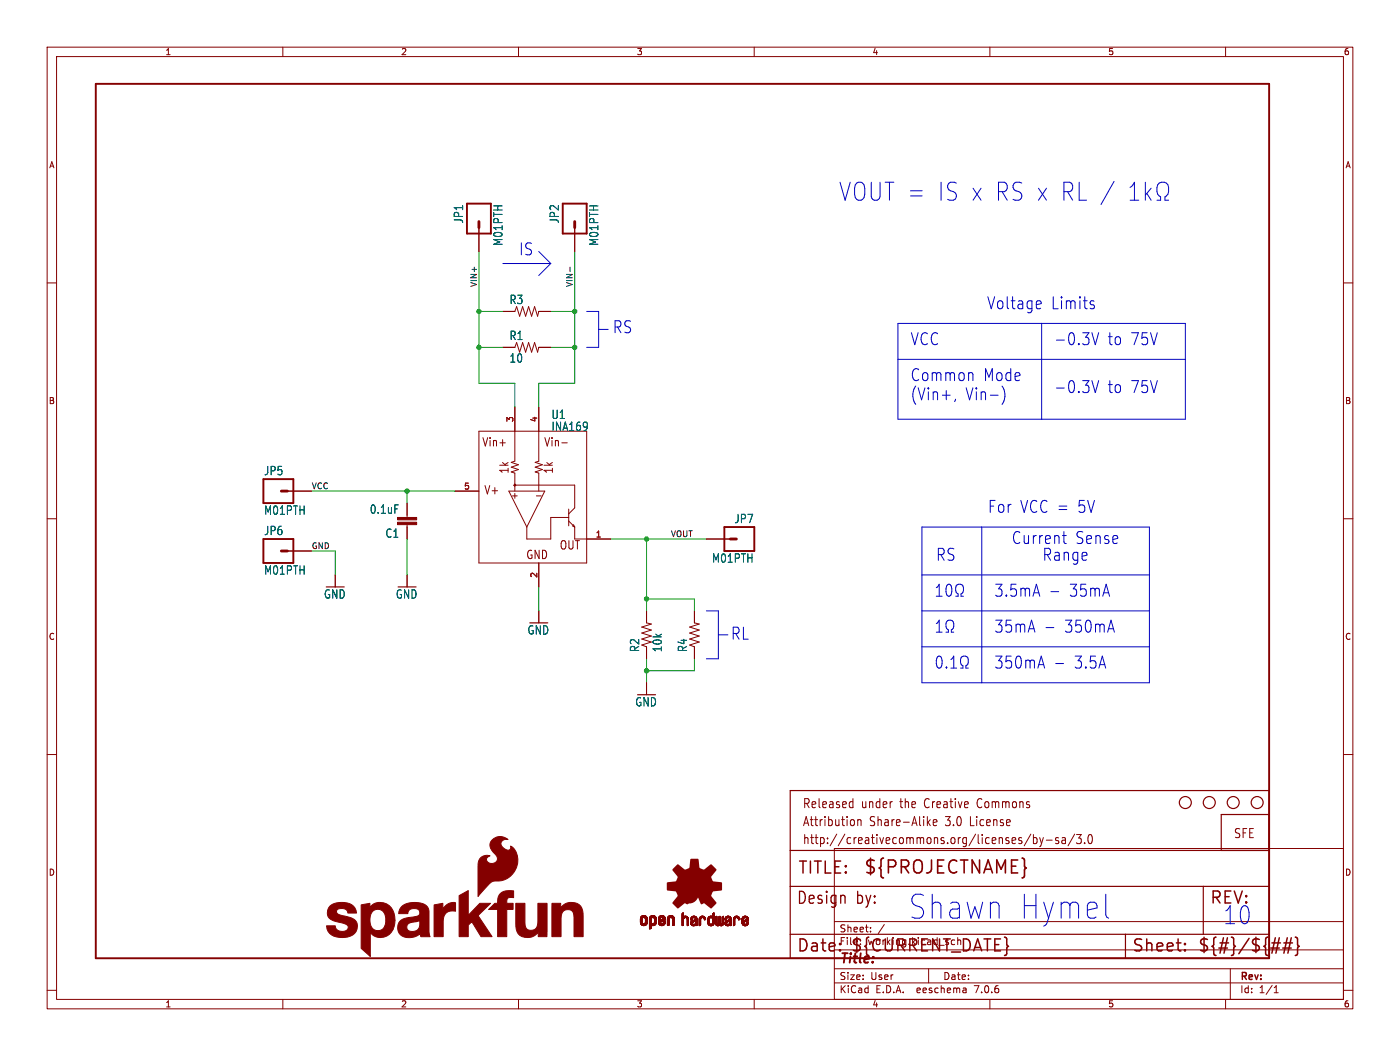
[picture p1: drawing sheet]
<svg xmlns="http://www.w3.org/2000/svg" width="297mm" height="224mm" viewBox="0 0 297 224" stroke-linecap="round" stroke-linejoin="round" font-family="sans-serif">
<defs><g id="words">
<text font-size="7.1" fill="#0000c2" x="192.5" y="195.3">Shawn Hymel</text>
<g font-size="5.3" fill="#0000c2">
<text x="177.8" y="42.9">VOUT = IS x RS x RL /</text>
<text x="259.3" y="196.3">10</text>
</g>
<text font-size="3.8" fill="#840000" x="183.1" y="185.7">${PROJECTNAME}</text>
<g font-size="3.5" fill="#0000c2">
<text x="110" y="54.4">IS</text>
<text x="209.3" y="65.8">Voltage</text>
<text x="222.9" y="65.8">Limits</text>
<text x="130" y="70.9">RS</text>
<text x="193" y="73.4">VCC</text>
<text x="223.5" y="73.4">-0.3V</text>
<text x="234.9" y="73.4">to 75V</text>
<text x="193" y="81">Common</text>
<text x="208.5" y="81">Mode</text>
<text x="223.5" y="83.6">-0.3V</text>
<text x="234.9" y="83.6">to 75V</text>
<text x="193" y="85.1">(Vin+,</text>
<text x="204.7" y="85.1">Vin-)</text>
<text x="209.6" y="109">For VCC =</text>
<text x="228.5" y="109">5V</text>
<text x="198.5" y="119.1">RS</text>
<text x="214.6" y="115.6">Current</text>
<text x="221.1" y="119.1">Range</text>
<text x="228.1" y="115.6">Sense</text>
<text x="226.7" y="126.8">35mA</text>
<text x="154.9" y="135.9">RL</text>
<text x="210.8" y="134.4">35mA</text>
<text x="225.7" y="134.4">350mA</text>
<text x="227.7" y="142">3.5A</text>
</g>
<g font-size="3.5" fill="#840000">
<text x="169.2" y="185.7">TITLE:</text>
<text x="168.9" y="192.1">Design</text>
<text x="181.6" y="192.1">by:</text>
<text x="256.5" y="192.1">REV:</text>
<text x="168.9" y="202.2">Date:</text>
<text x="180.3" y="202.2">${CURRENT_DATE}</text>
<text x="240" y="202.2">Sheet:</text>
<text x="254" y="202.2">${#}/${##}</text>
</g>
<text font-size="2.8" fill="#840000" x="178" y="204.8">Title:</text>
<g font-size="2.7" fill="#840000">
<text x="170.2" y="171.7">Released</text>
<text x="182.7" y="171.7">under</text>
<text x="191.1" y="171.7">the</text>
<text x="196.5" y="171.7">Creative</text>
<text x="208" y="171.7">Commons</text>
<text x="170.2" y="175.5">Attribution</text>
<text x="170.2" y="179.3">http://creativecommons.org/licenses/by-sa/3.0</text>
<text x="184.5" y="175.5">Share-Alike</text>
<text x="200.8" y="175.5">3.0</text>
<text x="206.2" y="175.5">License</text>
<text x="261.6" y="178">SFE</text>
</g>
<g font-size="2.5" fill="#006464">
<text x="98.4" y="47.5" transform="rotate(-90 98.4 47.5)">JP1</text>
<text x="118.8" y="47.5" transform="rotate(-90 118.8 47.5)">JP2</text>
<text x="106.8" y="52.2" transform="rotate(-90 106.8 52.2)">M01PTH</text>
<text x="127.1" y="52.2" transform="rotate(-90 127.1 52.2)">M01PTH</text>
<text x="108" y="64.7">R3</text>
<text x="108" y="72.3">R1</text>
<text x="108" y="77.1">10</text>
<text x="116.9" y="89">U1</text>
<text x="116.9" y="91.6">INA169</text>
<text x="55.9" y="101">JP5</text>
<text x="55.9" y="109.4">M01PTH</text>
<text x="55.9" y="113.7">JP6</text>
<text x="78.4" y="109.2">0.1uF</text>
<text x="155.7" y="111.1">JP7</text>
<text x="81.7" y="114.2">C1</text>
<text x="151" y="119.5">M01PTH</text>
<text x="55.9" y="122.1">M01PTH</text>
<text x="68.6" y="127.1">GND</text>
<text x="83.9" y="127.1">GND</text>
<text x="111.8" y="134.8">GND</text>
<text x="135.8" y="138.4" transform="rotate(-90 135.8 138.4)">R2</text>
<text x="140.6" y="138.4" transform="rotate(-90 140.6 138.4)">10k</text>
<text x="146" y="138.4" transform="rotate(-90 146 138.4)">R4</text>
<text x="134.7" y="150">GND</text>
</g>
<g font-size="2.5" fill="#840000">
<text x="102.2" y="94.9">Vin+</text>
<text x="115.3" y="94.9">Vin-</text>
<text x="108.1" y="100.6" transform="rotate(-90 108.1 100.6)">1k</text>
<text x="117.5" y="100.6" transform="rotate(-90 117.5 100.6)">1k</text>
<text x="102.6" y="105.1">V+</text>
<text x="111.5" y="118.8">GND</text>
<text x="118.6" y="116.8">OUT</text>
</g>
<g font-size="2.1" fill="#840000">
<text x="178" y="197.9">Sheet:</text>
<text x="178" y="200.6">File:</text>
<text x="184.1" y="200.6">working.kicad_sch</text>
<text x="178" y="208">Size:</text>
<text x="184.7" y="208">User</text>
<text x="200" y="208">Date:</text>
<text x="263" y="208.2">Rev:</text>
<text x="178" y="210.8">KiCad</text>
<text x="185.7" y="210.8">E.D.A.</text>
<text x="194.6" y="210.8">eeschema</text>
<text x="207" y="210.8">7.0.6</text>
<text x="263" y="210.8">Id:</text>
<text x="267.1" y="210.8">1/1</text>
</g>
<g font-size="1.8" fill="#840000">
<text x="35" y="11.9">1</text>
<text x="85" y="11.9">2</text>
<text x="135" y="11.9">3</text>
<text x="185" y="11.9">4</text>
<text x="235" y="11.9">5</text>
<text x="285" y="11.9">6</text>
<text x="10.3" y="35.9">A</text>
<text x="285.3" y="35.9">A</text>
<text x="10.3" y="85.9">B</text>
<text x="285.3" y="85.9">B</text>
<text x="10.3" y="135.9">C</text>
<text x="285.3" y="135.9">C</text>
<text x="10.3" y="185.9">D</text>
<text x="285.3" y="185.9">D</text>
<text x="35" y="213.8">1</text>
<text x="85" y="213.8">2</text>
<text x="135" y="213.8">3</text>
<text x="185" y="213.8">4</text>
<text x="235" y="213.8">5</text>
<text x="285" y="213.8">6</text>
</g>
<g font-size="1.8" fill="#a90000">
<text x="109" y="89.6" transform="rotate(-90 109 89.6)">3</text>
<text x="114" y="89.6" transform="rotate(-90 114 89.6)">4</text>
<text x="98.4" y="103.9">5</text>
<text x="126.3" y="114">1</text>
<text x="114" y="122.6" transform="rotate(-90 114 122.6)">2</text>
</g>
<g font-size="1.7" fill="#0f0f0f">
<text x="101.3" y="61" transform="rotate(-90 101.3 61)">VIN+</text>
<text x="121.6" y="61" transform="rotate(-90 121.6 61)">VIN-</text>
<text x="66" y="103.8">VCC</text>
<text x="142.2" y="114">VOUT</text>
<text x="66" y="116.5">GND</text>
</g>
</g></defs>
<g fill="none" stroke="#840000" stroke-width=".21">
<path d="M10 10h277v203.9h-277zM12 12h273v199.9h-273zM60 10v2M110 10v2M160 10v2M210 10v2M260 10v2M10 60h2M101.6 48.3v5M121.9 48.3v5M285 60h2M106.7 73.7h2.5l.4-1.1 .6 2.1 .7-2.1 .6 2.1 .6-2.1 .7 2.1 .6-2.1 .6 2.1 .3-1h2.5"/>
<path d="M106.7 66h2.5l.4-1 .6 2.1 .7-2.1 .6 2.1 .6-2.1 .7 2.1 .6-2.1 .6 2.1 .3-1.1h2.5M101.6 91.4h22.9v28h-22.9zM109.2 86.4v11.4l-.7 .2 1.5 .6-1.5 .5 1.5 .5-1.5 .5 .7 .2v3.8M114.3 86.4v11.4l-.8 .2 1.6 .6-1.6 .5 1.6 .5-1.6 .5 .8 .2v3.8M119.2 93.9h1.1M10 110h2M61 104.1h5M61 116.8h5M86.4 106.7v3M86.4 111.3v3M96.5 104.1h5.1M107.9 104.1h7.7l-3.8 7.7z"/>
<path d="M108.7 105.2h1M109.2 102.9h12.7v4.8l-1.3 1.3M109.2 104.6v1.1M113.8 105.2h1M114.3 119.4v5.1M120.6 109.7h-3.8v4.6h-5v-2.5M120.6 108v3.5M120.6 110.5l1.3 1.3M121.4 111.5l.5 .3M121.7 111.3l.2 .5M121.9 111.8v2.5h7.6M149.9 114.3h5"/>
<path d="M285 110h2M71.1 121.9v2.6M86.4 121.9v2.6M114.3 129.5v2.6M137.2 129.5v2.6l1 .2-2.1 .7 2.1 .6-2.1 .6 2.1 .7-2.1 .6 2.1 .6-2.1 .7 1.1 .4v2.5M147.3 129.5v2.6l1 .2-2 .7 2 .6-2 .6 2 .7-2 .6 2 .6-2 .7 1 .4v2.5M10 160h2M137.2 144.8v2.5M285 160h2M177 179.9h108v32h-108zM180.5 170l.4 .1M180.9 169.3v2"/>
<path d="M180.9 171.2l-.4 .1M181.2 174v.9M182 173.8v1.3M182 174l.2-.2 .4 .1 .1 1.2M196.9 174.4l.5 .7M197.4 173.8l-.7 .7M198 174.4l.8-.1-.1-.4-.5-.1-.2 .3 .1 .9h.6M218.7 176.9l-1.4 2.5M219.2 177v1.9M219.2 177.7l.5-.1 .3 .4-.1 .8h-.7M220.6 177.6l.4 1.3M221 178.9l-.4 .6"/>
<path d="M221.3 177.6l-.3 1.3M222 178.2h1.2M224.5 177.7l-.3-.1-.3 .3 .1 .3 .5 .1v.5h-.6M225.3 177.7h.7v1.2M226 178.1l-.5 .1a.4 .4 0 0 0-.3 .3 .4 .4 0 0 0 .3 .4l.5-.1M228 176.9l-1.4 2.5M228.4 177h1l-.6 .7 .5 .2v.8l-.2 .2h-.5l-.2-.2M230.1 178.7v.2M231 177.1l.3-.1a1.34 1.34 0 0 1 0 1.9h-.1a1.44 1.44 0 0 1-.2-1.8zM177 195.4h108M184.7 197.5v.1M184.7 196.7v.1"/>
<path d="M187.6 196l-1.3 2M10 210h2M60 211.9v2M110 211.9v2M160 211.9v2M177 208.4h108M177 205.4h108M177 201.4h108M197 205.4v3M204.9 209.6l.1 .9M205 210.4l-.2 .1M205 209.9h-.2"/>
<path d="M210 211.9v2M260 211.9v2M261 205.4v6.5M270.3 210.5h.9M270.3 209.4l.4-.4v1.5M285 210h2"/>
</g>
<path d="M20.3 17.8h248.9v185.4h-248.9zM99.1 43.2h5v6.3h-5zM119.4 43.2h5.1v6.3h-5.1zM55.9 101.6h6.3v5.1h-6.3zM55.9 114.3h6.3v5.1h-6.3zM153.7 111.8h6.3v5h-6.3z" fill="none" stroke="#840000" stroke-width=".41"/>
<path d="M101.6 47v1.3M121.9 47v1.3M59.7 104.1h1.3M59.7 116.8h1.3M154.9 114.3h1.3" fill="none" stroke="#840000" stroke-width=".61"/>
<g fill="#840000" stroke="#840000" stroke-width=".21">
<path d="M81.8 195.1l2 .1-.4 1.9-1.7-.8z"/>
<path d="M97.4 189.9l1.9-1v5.2l2.5-2.5h2.3l-2.7 2.5 3 4.5h-2.4l-1.9-3.1-.8 .7v2.4h-1.9z"/>
<path d="M86.7 194.6l1.3-.2 .2 1-1.1 .3z"/>
<path d="M92.1 191.9l1.9-.3v1.3a2.34 2.34 0 0 1 2.6-1.5v1.8a2.13 2.13 0 0 0-2.6 2.6v2.8h-1.9z"/>
<path d="M109.4 191.6h2v2a7.9 7.9 0 0 0 .2 3.3 1.43 1.43 0 0 0 1.7 .3 1.43 1.43 0 0 0 .8-1.5v-4.1h2l-.1 7h-1.1a.52 .52 0 0 1-.7-.1 .52 .52 0 0 1 0-.6v-.3a2.68 2.68 0 0 1-4.5 0l-.3-1.1z"/>
<path d="M117.1 191.6h1.1a.52 .52 0 0 1 .7 0 .52 .52 0 0 1 0 .7v.2a2.68 2.68 0 0 1 4.5 .1l.3 1v5h-1.9v-2a7.9 7.9 0 0 0-.3-3.3 1.42 1.42 0 0 0-1.6-.3 1.42 1.42 0 0 0-.8 1.4l-.1 4.2h-1.9z"/>
<path d="M76.6 191.9l1.9-.3v.8a2.88 2.88 0 0 1 3-1 2.88 2.88 0 0 1 2.1 2.3l.2 1.5-2-.1a1.87 1.87 0 0 0-2.1-2.2 2.39 2.39 0 0 0-1.1 3 1.6 1.6 0 0 0 1.4 1.4 1.6 1.6 0 0 0 1.7-1l1.7 .8a2.81 2.81 0 0 1-4.8 .6v5.1l-2-1.7z"/>
<path d="M70 192.1a4.4 4.4 0 0 1 5 0l.5 .9 .1 .6h-1.8a1.39 1.39 0 0 0-2.4-.5 .88 .88 0 0 0 1 1 6.3 6.3 0 0 1 3 1.1 2.23 2.23 0 0 1-1.6 3.5 4 4 0 0 1-4.2-1.2l-.3-1.2h1.8a1.51 1.51 0 0 0 1.2 1.2 1.51 1.51 0 0 0 1.5-.7v-.4a4 4 0 0 0-2.5-1 1.9 1.9 0 0 1-1.8-1.2 1.9 1.9 0 0 1 .5-2.1z"/>
<path d="M106.2 189.5a4.3 4.3 0 0 1 2.8-.6l-.1 1.4a.95 .95 0 0 0-1.4 .9v.2a.62 .62 0 0 0 .9 .2h.4v1.3h-1.3v5.7h-1.9v-5.7h-1.9l.8-.9a.99 .99 0 0 1 1.1-.4v-.3a2.67 2.67 0 0 1 .6-1.8z"/>
<path d="M104.4 178.2a2.45 2.45 0 0 1 3.4-.2 1.05 1.05 0 0 0-1.4 .6 1.05 1.05 0 0 0 .6 1.4 .71 .71 0 0 0 .9 .3 .71 .71 0 0 0 .4-.8v-.1a4 4 0 0 1 .4 5.9 4.4 4.4 0 0 1-3.9 1.5 5.5 5.5 0 0 0-2.5 2.2l-.9 1.1v-6.4a1.94 1.94 0 0 1 2.6-2.2 .82 .82 0 0 0-.8 .9 .82 .82 0 0 0 .9 .7 1.1 1.1 0 0 0 1.4-.6 1.1 1.1 0 0 0-.5-1.4 2.08 2.08 0 0 1-.6-2.9z"/>
<path d="M85.3 192.2a4.8 4.8 0 0 1 5.3 0 5.3 5.3 0 0 1 .4 3v2.3l.3 1.1h-1.4a.56 .56 0 0 1-.6-.1 .56 .56 0 0 1-.2-.5 3.3 3.3 0 0 1-4.3 0 2.19 2.19 0 0 1-.2-2.4 2.19 2.19 0 0 1 2.1-1l.4 1.1a.96 .96 0 0 0-.8 1.1 .96 .96 0 0 0 1.2 .7 1.68 1.68 0 0 0 1.6-2v-.3l-.9 .2-.2-1a.91 .91 0 0 0 1-1 .91 .91 0 0 0-1.2-.7 1.09 1.09 0 0 0-1.3 1h-1.9l.2-.8z"/>
<path d="M135.9 195.6h.3z"/>
<path d="M135.9 195.5l.3 .1z"/>
<path d="M135.9 195.5h.3z"/>
<path d="M135.9 195.4l.3 .1z"/>
<path d="M135.9 195.4h.3z"/>
<path d="M135.9 195.3l.3 .1z"/>
<path d="M135.9 195.3h.3z"/>
<path d="M135.9 195.2l.3 .1z"/>
<path d="M135.9 195.2h.3z"/>
<path d="M135.9 195.1l.3 .1z"/>
<path d="M135.9 195.1h.3z"/>
<path d="M135.9 195l.3 .1z"/>
<path d="M135.9 195h.3z"/>
<path d="M135.9 194.9l.3 .1z"/>
<path d="M135.9 194.9h.3z"/>
<path d="M135.9 194.8l.3 .1z"/>
<path d="M135.9 194.8h.3z"/>
<path d="M135.9 195.6l.4 .1z"/>
<path d="M135.9 195.6h.4z"/>
<path d="M135.9 194.8h.4z"/>
<path d="M135.9 194.7l.4 .1z"/>
<path d="M135.9 194.7h.4z"/>
<path d="M135.9 195.8h.4z"/>
<path d="M135.9 195.7l.4 .1z"/>
<path d="M135.9 195.7h.4z"/>
<path d="M135.9 195.8h.5z"/>
<path d="M135.9 194.6l.4 .1z"/>
<path d="M135.9 194.6h.4z"/>
<path d="M135.9 194.6h.5z"/>
<path d="M135.9 195.8l.6 .1z"/>
<path d="M135.9 195.9h.6z"/>
<path d="M135.9 194.6h.6z"/>
<path d="M135.9 194.5l.6 .1z"/>
<path d="M135.9 194.5h.6z"/>
<path d="M135.9 195.9h1.3z"/>
<path d="M135.9 194.5h1.3z"/>
<path d="M136 195.9h1.2z"/>
<path d="M136 194.5h1.2z"/>
<path d="M136 195.9l1.2 .1z"/>
<path d="M136 196h1.2z"/>
<path d="M136 194.4l1.2 .1z"/>
<path d="M136 194.4h1.2z"/>
<path d="M136 196h1.1z"/>
<path d="M136 194.4h1.1z"/>
<path d="M136.1 196.1h1z"/>
<path d="M136.1 196l1 .1z"/>
<path d="M136.1 194.4h1z"/>
<path d="M136.1 194.3l1 .1z"/>
<path d="M136.1 194.3h1z"/>
<path d="M136.2 196.1h.8z"/>
<path d="M136.2 194.3h.8z"/>
<path d="M136.2 196.1l.8 .1z"/>
<path d="M136.2 196.2h.8z"/>
<path d="M136.2 194.2l.8 .1z"/>
<path d="M136.2 194.2h.8z"/>
<path d="M136.2 194.2h.7z"/>
<path d="M136.3 196.2h.6z"/>
<path d="M136.3 194.2h.6z"/>
<path d="M136.3 196.2h.5z"/>
<path d="M136.3 194.2h.5z"/>
<path d="M136.4 194.2h.4z"/>
<path d="M136.4 196.2h.4z"/>
<path d="M136.4 196.2l.4 .1z"/>
<path d="M136.4 194.2h.3z"/>
<path d="M136.5 196.3h.2z"/>
<path d="M136.5 194.1l.2 .1z"/>
<path d="M136.6 194.5h.6z"/>
<path d="M136.7 195.9h.5z"/>
<path d="M136.7 194.5l.5 .1z"/>
<path d="M136.7 195.9h.6z"/>
<path d="M136.7 194.6h.6z"/>
<path d="M136.7 195.8l.6 .1z"/>
<path d="M136.7 195.8h.6z"/>
<path d="M136.8 194.6h.5z"/>
<path d="M136.8 195.8h.5z"/>
<path d="M136.8 195.7l.5 .1z"/>
<path d="M136.8 194.7h.5z"/>
<path d="M136.8 194.6l.5 .1z"/>
<path d="M136.9 194.7h.4z"/>
<path d="M136.9 195.7h.4z"/>
<path d="M136.9 195.6l.4 .1z"/>
<path d="M136.9 195.6h.4z"/>
<path d="M136.9 194.8h.4z"/>
<path d="M136.9 194.7l.4 .1z"/>
<path d="M136.9 195.5l.4 .1z"/>
<path d="M136.9 195.5h.4z"/>
<path d="M136.9 195.4l.4 .1z"/>
<path d="M136.9 195.4h.4z"/>
<path d="M136.9 195.3l.4 .1z"/>
<path d="M136.9 195.3h.4z"/>
<path d="M136.9 195.2l.4 .1z"/>
<path d="M136.9 195.2h.4z"/>
<path d="M136.9 195.1l.4 .1z"/>
<path d="M136.9 195.1h.4z"/>
<path d="M136.9 195l.4 .1z"/>
<path d="M136.9 195h.4z"/>
<path d="M136.9 194.9l.4 .1z"/>
<path d="M136.9 194.9h.4z"/>
<path d="M136.9 194.8l.4 .1z"/>
<path d="M137.8 196.9h.2z"/>
<path d="M137.8 196.9h.3z"/>
<path d="M137.8 196.8l.3 .1z"/>
<path d="M137.8 196.8h.3z"/>
<path d="M137.8 196.8h.4z"/>
<path d="M137.8 196.7l.4 .1z"/>
<path d="M137.8 196.7h.4z"/>
<path d="M137.8 196.6l.4 .1z"/>
<path d="M137.8 196.6h.4z"/>
<path d="M137.8 196.5l.4 .1z"/>
<path d="M137.8 196.5h.4z"/>
<path d="M137.8 196.4l.4 .1z"/>
<path d="M137.8 196.4h.4z"/>
<path d="M137.8 196.3l.4 .1z"/>
<path d="M137.8 196.3h.4z"/>
<path d="M137.8 196.2l.4 .1z"/>
<path d="M137.8 196.2h.4z"/>
<path d="M137.8 196.2h1z"/>
<path d="M137.8 196.2h1.1z"/>
<path d="M137.8 196.1l1.1 .1z"/>
<path d="M137.8 196.1h1.1z"/>
<path d="M137.8 196.1h1.2z"/>
<path d="M137.8 196l1.2 .1z"/>
<path d="M137.8 196h1.3z"/>
<path d="M137.8 195.9l1.3 .1z"/>
<path d="M137.8 195.9h1.3z"/>
<path d="M137.8 195.9h1.4z"/>
<path d="M137.8 195.9h.6z"/>
<path d="M137.8 195.8l.6 .1z"/>
<path d="M137.8 195.8h.5z"/>
<path d="M137.8 195.8h.4z"/>
<path d="M137.8 195.7l.4 .1z"/>
<path d="M137.8 195.7h.4z"/>
<path d="M137.8 195.6l.4 .1z"/>
<path d="M137.8 195.6h.4z"/>
<path d="M137.8 195.5l.4 .1z"/>
<path d="M137.8 195.5h.4z"/>
<path d="M137.8 195.4l.4 .1z"/>
<path d="M137.8 195.4h.4z"/>
<path d="M137.8 195.3l.4 .1z"/>
<path d="M137.8 195.3h.4z"/>
<path d="M137.8 195.2l.4 .1z"/>
<path d="M137.8 195.2h.4z"/>
<path d="M137.8 195.1l.4 .1z"/>
<path d="M137.8 195.1h.4z"/>
<path d="M137.8 195l.4 .1z"/>
<path d="M137.8 195h.4z"/>
<path d="M137.8 194.9l.4 .1z"/>
<path d="M137.8 194.9h.4z"/>
<path d="M137.8 194.8l.4 .1z"/>
<path d="M137.8 194.8h.4z"/>
<path d="M137.8 194.7l.4 .1z"/>
<path d="M137.8 194.7h.4z"/>
<path d="M137.8 196.9h.1z"/>
<path d="M137.8 196.9l.1 .1z"/>
<path d="M137.8 194.6l.5 .1z"/>
<path d="M137.8 194.6h.5z"/>
<path d="M137.8 194.6h.6z"/>
<path d="M137.8 194.5l.6 .1z"/>
<path d="M137.9 194.5h.5z"/>
<path d="M137.9 194.5h1.3z"/>
<path d="M137.9 194.5h1.2z"/>
<path d="M137.9 194.4l1.2 .1z"/>
<path d="M137.9 194.4h1.2z"/>
<path d="M137.9 194.4h1.1z"/>
<path d="M138 194.4h1z"/>
<path d="M138 194.3l1 .1z"/>
<path d="M138 194.3h1z"/>
<path d="M138.1 194.3h.9z"/>
<path d="M138.1 194.3h.8z"/>
<path d="M138.1 194.2l.8 .1z"/>
<path d="M138.1 194.2h.8z"/>
<path d="M138.2 194.2h.6z"/>
<path d="M138.2 196.2h.6z"/>
<path d="M138.3 194.2h.5z"/>
<path d="M138.3 196.2h.4z"/>
<path d="M138.3 194.2h.4z"/>
<path d="M138.3 196.2l.4 .1z"/>
<path d="M138.4 196.3h.2z"/>
<path d="M138.4 194.1l.2 .1z"/>
<path d="M138.6 194.5h.6z"/>
<path d="M138.6 195.9h.6z"/>
<path d="M138.6 194.5l.6 .1z"/>
<path d="M138.6 194.6h.6z"/>
<path d="M138.7 195.8l.5 .1z"/>
<path d="M138.7 194.6h.5z"/>
<path d="M138.7 195.8h.5z"/>
<path d="M138.8 195.8h.4z"/>
<path d="M138.8 194.6h.4z"/>
<path d="M138.8 194.7h.4z"/>
<path d="M138.8 194.6l.4 .1z"/>
<path d="M138.8 195.7l.4 .1z"/>
<path d="M138.8 195.7h.4z"/>
<path d="M138.8 195.6l.4 .1z"/>
<path d="M138.8 194.8h.4z"/>
<path d="M138.8 194.7l.4 .1z"/>
<path d="M138.8 195.6h.4z"/>
<path d="M138.9 195.6h.3z"/>
<path d="M138.9 195.5l.3 .1z"/>
<path d="M138.9 195.5h.3z"/>
<path d="M138.9 195.4l.3 .1z"/>
<path d="M138.9 195.4h.3z"/>
<path d="M138.9 195.3l.3 .1z"/>
<path d="M138.9 195.3h.3z"/>
<path d="M138.9 195.2l.3 .1z"/>
<path d="M138.9 195.2h.3z"/>
<path d="M138.9 195.1l.3 .1z"/>
<path d="M138.9 195.1h.3z"/>
<path d="M138.9 195l.3 .1z"/>
<path d="M138.9 195h.3z"/>
<path d="M138.9 194.9l.3 .1z"/>
<path d="M138.9 194.9h.3z"/>
<path d="M138.9 194.8l.3 .1z"/>
<path d="M139.7 195.7h.4z"/>
<path d="M139.7 195.6l.4 .1z"/>
<path d="M139.7 195.6h.4z"/>
<path d="M139.7 195.5l.4 .1z"/>
<path d="M139.7 195.5h.4z"/>
<path d="M139.7 195.5h.5z"/>
<path d="M139.7 195.5h.6z"/>
<path d="M139.7 195.4l.6 .1z"/>
<path d="M139.7 195.4h.7z"/>
<path d="M139.7 195.4h.8z"/>
<path d="M139.7 195.3l.9 .1z"/>
<path d="M139.7 195.3h.9z"/>
<path d="M139.7 195.3h1z"/>
<path d="M139.7 195.2l1.1 .1z"/>
<path d="M139.7 195.2h1.1z"/>
<path d="M139.7 195.2h1.2z"/>
<path d="M139.7 195.2h1.3z"/>
<path d="M139.7 195.1l1.3 .1z"/>
<path d="M139.7 195.1h1.3z"/>
<path d="M139.7 195.1h1.4z"/>
<path d="M139.7 195.1h.4z"/>
<path d="M139.7 195l.4 .1z"/>
<path d="M139.7 195h.4z"/>
<path d="M139.7 195h.3z"/>
<path d="M139.7 194.9l.3 .1z"/>
<path d="M139.7 194.9h.3z"/>
<path d="M139.7 194.9h.4z"/>
<path d="M139.7 194.8l.4 .1z"/>
<path d="M139.7 194.8h.4z"/>
<path d="M139.7 194.7l.4 .1z"/>
<path d="M139.7 194.7h.4z"/>
<path d="M139.7 195.8h.5z"/>
<path d="M139.7 195.7l.4 .1z"/>
<path d="M139.7 194.7h.5z"/>
<path d="M139.7 194.6l.5 .1z"/>
<path d="M139.7 194.6h.5z"/>
<path d="M139.7 195.8h.6z"/>
<path d="M139.7 194.6h.6z"/>
<path d="M139.7 195.9h.6z"/>
<path d="M139.7 195.8l.6 .1z"/>
<path d="M139.8 195.9h.5z"/>
<path d="M139.8 194.6h.5z"/>
<path d="M139.8 194.5l.5 .1z"/>
<path d="M139.8 195.9h1.3z"/>
<path d="M139.8 194.5h.6z"/>
<path d="M139.8 195.9h1.2z"/>
<path d="M139.8 194.5h1.3z"/>
<path d="M139.8 195.9l1.2 .1z"/>
<path d="M139.8 194.5h1.2z"/>
<path d="M139.8 196h1.2z"/>
<path d="M139.8 194.4l1.2 .1z"/>
<path d="M139.8 194.4h1.2z"/>
<path d="M139.9 196h1.1z"/>
<path d="M139.9 194.4h1.1z"/>
<path d="M139.9 196l1 .1z"/>
<path d="M139.9 196.1h1z"/>
<path d="M139.9 194.4h1z"/>
<path d="M139.9 194.3l1 .1z"/>
<path d="M139.9 194.3h1z"/>
<path d="M140 196.1h.9z"/>
<path d="M140 194.3h.9z"/>
<path d="M140 196.1h.8z"/>
<path d="M140 194.3h.8z"/>
<path d="M140 196.1l.8 .1z"/>
<path d="M140 196.2h.8z"/>
<path d="M140 194.2l.8 .1z"/>
<path d="M140 194.2h.8z"/>
<path d="M140.1 194.2h.7z"/>
<path d="M140.1 196.2h.7z"/>
<path d="M140.1 194.2h.6z"/>
<path d="M140.1 196.2h.6z"/>
<path d="M140.2 194.2h.5z"/>
<path d="M140.2 196.2h.5z"/>
<path d="M140.2 195.1h.9z"/>
<path d="M140.2 194.2h.4z"/>
<path d="M140.2 196.2h.4z"/>
<path d="M140.3 196.2l.3 .1z"/>
<path d="M140.3 196.3h.2z"/>
<path d="M140.3 195l.8 .1z"/>
<path d="M140.3 194.2h.3z"/>
<path d="M140.3 195h.8z"/>
<path d="M140.3 194.1l.2 .1z"/>
<path d="M140.4 195h.7z"/>
<path d="M140.5 195h.6z"/>
<path d="M140.5 194.5h.6z"/>
<path d="M140.5 195.9h.6z"/>
<path d="M140.5 194.9l.6 .1z"/>
<path d="M140.5 194.5l.6 .1z"/>
<path d="M140.5 194.9h.6z"/>
<path d="M140.5 194.6h.6z"/>
<path d="M140.6 194.9h.5z"/>
<path d="M140.6 194.6h.5z"/>
<path d="M140.6 195.8l.5 .1z"/>
<path d="M140.6 195.8h.5z"/>
<path d="M140.7 195.8h.4z"/>
<path d="M140.7 194.7h.4z"/>
<path d="M140.7 194.6l.4 .1z"/>
<path d="M140.7 194.9h.4z"/>
<path d="M140.7 195.7l.4 .1z"/>
<path d="M140.7 195.7h.4z"/>
<path d="M140.7 194.8l.4 .1z"/>
<path d="M140.7 194.8h.4z"/>
<path d="M140.7 194.7l.4 .1z"/>
<path d="M140.7 195.6l.4 .1z"/>
<path d="M140.7 195.6h.4z"/>
<path d="M140.8 195.6h.3z"/>
<path d="M140.8 195.5l.3 .1z"/>
<path d="M140.8 195.5h.3z"/>
<path d="M140.8 195.4l.3 .1z"/>
<path d="M140.9 195.4h.2z"/>
<path d="M141 195.4h.1z"/>
<path d="M141.6 196.2h.3z"/>
<path d="M141.6 196.1l.3 .1z"/>
<path d="M141.6 196.1h.4z"/>
<path d="M141.6 196l.4 .1z"/>
<path d="M141.6 196h.4z"/>
<path d="M141.6 195.9l.4 .1z"/>
<path d="M141.6 195.9h.4z"/>
<path d="M141.6 195.8l.4 .1z"/>
<path d="M141.6 195.8h.4z"/>
<path d="M141.6 195.7l.4 .1z"/>
<path d="M141.6 195.7h.4z"/>
<path d="M141.6 195.6l.4 .1z"/>
<path d="M141.6 195.6h.4z"/>
<path d="M141.6 195.5l.4 .1z"/>
<path d="M141.6 195.5h.4z"/>
<path d="M141.6 195.4l.4 .1z"/>
<path d="M141.6 195.4h.4z"/>
<path d="M141.6 195.3l.4 .1z"/>
<path d="M141.6 195.3h.4z"/>
<path d="M141.6 195.2l.4 .1z"/>
<path d="M141.6 195.2h.4z"/>
<path d="M141.6 195.1l.4 .1z"/>
<path d="M141.6 195.1h.4z"/>
<path d="M141.6 195l.4 .1z"/>
<path d="M141.6 195h.4z"/>
<path d="M141.6 194.9l.4 .1z"/>
<path d="M141.6 194.9h.4z"/>
<path d="M141.6 194.8l.4 .1z"/>
<path d="M141.6 194.8h.4z"/>
<path d="M141.6 196.2h.2z"/>
<path d="M141.6 194.7l.4 .1z"/>
<path d="M141.6 194.7h.4z"/>
<path d="M141.6 194.7h.5z"/>
<path d="M141.6 194.6l.5 .1z"/>
<path d="M141.6 194.6h.5z"/>
<path d="M141.6 194.6h.6z"/>
<path d="M141.7 194.6h.5z"/>
<path d="M141.7 194.5l.5 .1z"/>
<path d="M141.7 194.5h.6z"/>
<path d="M141.7 194.5h1.3z"/>
<path d="M141.7 194.5h1.2z"/>
<path d="M141.7 194.4l1.2 .1z"/>
<path d="M141.7 194.4h1.2z"/>
<path d="M141.8 194.4h1.1z"/>
<path d="M141.8 194.4h1z"/>
<path d="M141.8 194.3l1 .1z"/>
<path d="M141.8 194.3h1z"/>
<path d="M141.9 194.3h.9z"/>
<path d="M141.9 194.3h.8z"/>
<path d="M141.9 194.2l.8 .1z"/>
<path d="M142 194.2h.7z"/>
<path d="M142 194.2h.6z"/>
<path d="M142.1 194.2h.5z"/>
<path d="M142.1 194.2h.4z"/>
<path d="M142.2 194.2h.3z"/>
<path d="M142.2 194.1l.2 .1z"/>
<path d="M142.4 194.5h.6z"/>
<path d="M142.4 194.5l.6 .1z"/>
<path d="M142.5 194.6h.5z"/>
<path d="M142.6 194.6h.4z"/>
<path d="M142.6 194.7h.4z"/>
<path d="M142.6 194.6l.4 .1z"/>
<path d="M142.6 194.7h.5z"/>
<path d="M142.7 194.8h.4z"/>
<path d="M142.7 194.7l.4 .1z"/>
<path d="M142.7 194.7h.4z"/>
<path d="M142.7 196.2h.2z"/>
<path d="M142.7 196.2h.3z"/>
<path d="M142.7 196.1l.3 .1z"/>
<path d="M142.7 196.1h.3z"/>
<path d="M142.7 196.1h.4z"/>
<path d="M142.7 196l.4 .1z"/>
<path d="M142.7 196h.4z"/>
<path d="M142.7 195.9l.4 .1z"/>
<path d="M142.7 195.9h.4z"/>
<path d="M142.7 195.8l.4 .1z"/>
<path d="M142.7 195.8h.4z"/>
<path d="M142.7 195.7l.4 .1z"/>
<path d="M142.7 195.7h.4z"/>
<path d="M142.7 195.6l.4 .1z"/>
<path d="M142.7 195.6h.4z"/>
<path d="M142.7 195.5l.4 .1z"/>
<path d="M142.7 195.5h.4z"/>
<path d="M142.7 195.4l.4 .1z"/>
<path d="M142.7 195.4h.4z"/>
<path d="M142.7 195.3l.4 .1z"/>
<path d="M142.7 195.3h.4z"/>
<path d="M142.7 195.2l.4 .1z"/>
<path d="M142.7 195.2h.4z"/>
<path d="M142.7 195.1l.4 .1z"/>
<path d="M142.7 195.1h.4z"/>
<path d="M142.7 195l.4 .1z"/>
<path d="M142.7 195h.4z"/>
<path d="M142.7 194.9l.4 .1z"/>
<path d="M142.7 194.9h.4z"/>
<path d="M142.7 194.8l.4 .1z"/>
<path d="M144.7 196.2h.2z"/>
<path d="M144.7 193.8h.3z"/>
<path d="M144.7 196.2l.1 .1z"/>
<path d="M144.7 196.2h.3z"/>
<path d="M144.7 196.1l.3 .1z"/>
<path d="M144.7 196.1h.3z"/>
<path d="M144.7 196l.3 .1z"/>
<path d="M144.7 196h.3z"/>
<path d="M144.7 195.9l.3 .1z"/>
<path d="M144.7 195.9h.3z"/>
<path d="M144.7 195.8l.3 .1z"/>
<path d="M144.7 195.8h.3z"/>
<path d="M144.7 195.7l.3 .1z"/>
<path d="M144.7 195.7h.3z"/>
<path d="M144.7 195.6l.3 .1z"/>
<path d="M144.7 195.6h.3z"/>
<path d="M144.7 195.5l.3 .1z"/>
<path d="M144.7 195.5h.3z"/>
<path d="M144.7 195.4l.3 .1z"/>
<path d="M144.7 195.4h.3z"/>
<path d="M144.7 195.3l.3 .1z"/>
<path d="M144.7 195.3h.3z"/>
<path d="M144.7 195.2l.3 .1z"/>
<path d="M144.7 195.2h.3z"/>
<path d="M144.7 195.1l.3 .1z"/>
<path d="M144.7 195.1h.3z"/>
<path d="M144.7 195l.3 .1z"/>
<path d="M144.7 195h.3z"/>
<path d="M144.7 194.9l.3 .1z"/>
<path d="M144.7 194.9h.3z"/>
<path d="M144.7 194.8l.3 .1z"/>
<path d="M144.7 194.8h.3z"/>
<path d="M144.7 194.8h.4z"/>
<path d="M144.7 194.7l.4 .1z"/>
<path d="M144.7 194.7h.4z"/>
<path d="M144.7 194.6l.5 .1z"/>
<path d="M144.7 194.6h.5z"/>
<path d="M144.7 194.6h.6z"/>
<path d="M144.7 194.6h.7z"/>
<path d="M144.7 194.5l1.2 .1z"/>
<path d="M144.7 194.5h1.2z"/>
<path d="M144.7 194.4l1.1 .1z"/>
<path d="M144.7 194.4h1.1z"/>
<path d="M144.7 194.4h1z"/>
<path d="M144.7 194.3l.3 .1z"/>
<path d="M144.7 194.3h.3z"/>
<path d="M144.7 194.2l.3 .1z"/>
<path d="M144.7 194.2h.3z"/>
<path d="M144.7 194.1l.3 .1z"/>
<path d="M144.7 194.1h.3z"/>
<path d="M144.7 194l.3 .1z"/>
<path d="M144.7 194h.3z"/>
<path d="M144.7 193.9l.3 .1z"/>
<path d="M144.7 193.9h.3z"/>
<path d="M144.7 193.8l.3 .1z"/>
<path d="M144.7 193.7l.3 .1z"/>
<path d="M144.7 193.7h.3z"/>
<path d="M144.8 193.7h.2z"/>
<path d="M144.8 193.6l.2 .1z"/>
<path d="M144.8 193.6h.2z"/>
<path d="M145.1 194.3l.6 .1z"/>
<path d="M145.1 194.3h.6z"/>
<path d="M145.2 194.3h.4z"/>
<path d="M145.4 194.6h.6z"/>
<path d="M145.5 194.6h.5z"/>
<path d="M145.6 194.6h.4z"/>
<path d="M145.6 194.6l.4 .1z"/>
<path d="M145.6 194.7h.4z"/>
<path d="M145.7 194.7h.3z"/>
<path d="M145.7 194.8h.3z"/>
<path d="M145.7 194.7l.3 .1z"/>
<path d="M145.7 194.8h.4z"/>
<path d="M145.8 194.8h.3z"/>
<path d="M145.8 194.8l.3 .1z"/>
<path d="M145.8 195h.3z"/>
<path d="M145.8 194.9l.3 .1z"/>
<path d="M145.8 194.9h.3z"/>
<path d="M145.8 196.2l.1 .1z"/>
<path d="M145.8 196.2h.1z"/>
<path d="M145.8 196.2h.2z"/>
<path d="M145.8 196.2h.3z"/>
<path d="M145.8 196.1l.3 .1z"/>
<path d="M145.8 196.1h.3z"/>
<path d="M145.8 196l.3 .1z"/>
<path d="M145.8 196h.3z"/>
<path d="M145.8 195.9l.3 .1z"/>
<path d="M145.8 195.9h.3z"/>
<path d="M145.8 195.8l.3 .1z"/>
<path d="M145.8 195.8h.3z"/>
<path d="M145.8 195.7l.3 .1z"/>
<path d="M145.8 195.7h.3z"/>
<path d="M145.8 195.6l.3 .1z"/>
<path d="M145.8 195.6h.3z"/>
<path d="M145.8 195.5l.3 .1z"/>
<path d="M145.8 195.5h.3z"/>
<path d="M145.8 195.4l.3 .1z"/>
<path d="M145.8 195.4h.3z"/>
<path d="M145.8 195.3l.3 .1z"/>
<path d="M145.8 195.3h.3z"/>
<path d="M145.8 195.2l.3 .1z"/>
<path d="M145.8 195.2h.3z"/>
<path d="M145.8 195.1l.3 .1z"/>
<path d="M145.8 195.1h.3z"/>
<path d="M145.8 195l.3 .1z"/>
<path d="M146.5 195.8l.3 .1z"/>
<path d="M146.5 195.8h.3z"/>
<path d="M146.5 195.7l.3 .1z"/>
<path d="M146.5 195.7h.3z"/>
<path d="M146.5 195l.2 .1z"/>
<path d="M146.5 195h.2z"/>
<path d="M146.5 195h.3z"/>
<path d="M146.5 194.9l.3 .1z"/>
<path d="M146.5 194.9h.3z"/>
<path d="M146.5 195.9h.4z"/>
<path d="M146.5 195.7h.4z"/>
<path d="M146.5 195.6l.4 .1z"/>
<path d="M146.5 195.6h.4z"/>
<path d="M146.5 195.1h.2z"/>
<path d="M146.5 194.8l.3 .1z"/>
<path d="M146.6 196h.3z"/>
<path d="M146.6 195.9l.3 .1z"/>
<path d="M146.6 195.9h.3z"/>
<path d="M146.6 195.6h.3z"/>
<path d="M146.6 194.8h.2z"/>
<path d="M146.6 194.8h.3z"/>
<path d="M146.6 196h.4z"/>
<path d="M146.6 195.5l.4 .1z"/>
<path d="M146.6 195.5h.4z"/>
<path d="M146.6 195.5h.5z"/>
<path d="M146.6 194.7l.3 .1z"/>
<path d="M146.6 194.7h.3z"/>
<path d="M146.6 196h.8z"/>
<path d="M146.6 196h.5z"/>
<path d="M146.6 196l.8 .1z"/>
<path d="M146.6 194.7h.4z"/>
<path d="M146.6 194.6l.4 .1z"/>
<path d="M146.6 196.1h.8z"/>
<path d="M146.6 195.5h.6z"/>
<path d="M146.6 194.6h.4z"/>
<path d="M146.6 195.4l.6 .1z"/>
<path d="M146.6 195.4h.7z"/>
<path d="M146.6 194.6h.5z"/>
<path d="M146.7 196.1h.7z"/>
<path d="M146.7 195.4h.6z"/>
<path d="M146.7 194.6h.4z"/>
<path d="M146.7 194.6h.5z"/>
<path d="M146.7 194.5l1.1 .1z"/>
<path d="M146.7 195.4h.7z"/>
<path d="M146.7 194.5h1z"/>
<path d="M146.7 196.1l.7 .1z"/>
<path d="M146.7 196.2h.7z"/>
<path d="M146.7 195.3l.8 .1z"/>
<path d="M146.8 196.2h.6z"/>
<path d="M146.8 195.3h.7z"/>
<path d="M146.8 194.5h.9z"/>
<path d="M146.8 194.4l.9 .1z"/>
<path d="M146.8 194.4h.8z"/>
<path d="M146.8 195.3h1.1z"/>
<path d="M146.9 196.2h.5z"/>
<path d="M146.9 196.2l.5 .1z"/>
<path d="M146.9 194.4h.7z"/>
<path d="M146.9 195.3h1z"/>
<path d="M146.9 196.3h.5z"/>
<path d="M146.9 194.4h.6z"/>
<path d="M146.9 194.3l.6 .1z"/>
<path d="M146.9 194.3h.6z"/>
<path d="M146.9 195.2l1 .1z"/>
<path d="M147 194.3h.5z"/>
<path d="M147 195.2h.9z"/>
<path d="M147 194.3h.4z"/>
<path d="M147.1 195.2h.8z"/>
<path d="M147.1 196h.3z"/>
<path d="M147.2 194.3h.1z"/>
<path d="M147.2 196h.2z"/>
<path d="M147.2 195.1l.7 .1z"/>
<path d="M147.2 195.1h.7z"/>
<path d="M147.2 194.6h.6z"/>
<path d="M147.3 195.1h.6z"/>
<path d="M147.3 194.6h.5z"/>
<path d="M147.4 195.1h.5z"/>
<path d="M147.4 194.6h.4z"/>
<path d="M147.4 194.6l.4 .1z"/>
<path d="M147.5 195l.4 .1z"/>
<path d="M147.5 194.7h.3z"/>
<path d="M147.5 195h.4z"/>
<path d="M147.5 194.7h.4z"/>
<path d="M147.5 195.3h.4z"/>
<path d="M147.5 194.7l.4 .1z"/>
<path d="M147.6 195h.3z"/>
<path d="M147.6 194.8h.3z"/>
<path d="M147.6 195.3l.3 .1z"/>
<path d="M147.6 195.3h.3z"/>
<path d="M147.6 195.4h.3z"/>
<path d="M147.6 194.9h.3z"/>
<path d="M147.6 194.8l.3 .1z"/>
<path d="M147.6 196.2l.1 .1z"/>
<path d="M147.6 196.2h.2z"/>
<path d="M147.6 196.2h.3z"/>
<path d="M147.6 196.1l.3 .1z"/>
<path d="M147.6 196.1h.3z"/>
<path d="M147.6 196l.3 .1z"/>
<path d="M147.6 196h.3z"/>
<path d="M147.6 195.9l.3 .1z"/>
<path d="M147.6 195.9h.3z"/>
<path d="M147.6 195.8l.3 .1z"/>
<path d="M147.6 195.8h.3z"/>
<path d="M147.6 195.7l.3 .1z"/>
<path d="M147.6 195.7h.3z"/>
<path d="M147.6 195.6l.3 .1z"/>
<path d="M147.6 195.6h.3z"/>
<path d="M147.6 195.5l.3 .1z"/>
<path d="M147.6 195.5h.3z"/>
<path d="M147.6 195.4l.3 .1z"/>
<path d="M147.6 194.9l.3 .1z"/>
<path d="M148.3 196.2l.2 .1z"/>
<path d="M148.3 196.2h.2z"/>
<path d="M148.3 196.2h.3z"/>
<path d="M148.3 196.1l.3 .1z"/>
<path d="M148.3 196.1h.3z"/>
<path d="M148.3 196l.3 .1z"/>
<path d="M148.3 196h.3z"/>
<path d="M148.3 195.9l.3 .1z"/>
<path d="M148.3 195.9h.3z"/>
<path d="M148.3 195.8l.3 .1z"/>
<path d="M148.3 195.8h.3z"/>
<path d="M148.3 195.7l.3 .1z"/>
<path d="M148.3 195.7h.3z"/>
<path d="M148.3 195.6l.3 .1z"/>
<path d="M148.3 195.6h.3z"/>
<path d="M148.3 195.5l.3 .1z"/>
<path d="M148.3 195.5h.3z"/>
<path d="M148.3 195.4l.3 .1z"/>
<path d="M148.3 195.4h.3z"/>
<path d="M148.3 195.3l.3 .1z"/>
<path d="M148.3 195.3h.3z"/>
<path d="M148.3 195.2l.3 .1z"/>
<path d="M148.3 195.2h.3z"/>
<path d="M148.3 195.1l.3 .1z"/>
<path d="M148.3 195.1h.3z"/>
<path d="M148.3 195l.3 .1z"/>
<path d="M148.3 195h.3z"/>
<path d="M148.3 194.9l.3 .1z"/>
<path d="M148.3 194.9h.3z"/>
<path d="M148.3 194.8l.3 .1z"/>
<path d="M148.3 194.8h.3z"/>
<path d="M148.3 194.8h.4z"/>
<path d="M148.4 194.8h.3z"/>
<path d="M148.4 194.7l.3 .1z"/>
<path d="M148.4 194.7h.3z"/>
<path d="M148.4 194.7h.4z"/>
<path d="M148.4 194.6l.4 .1z"/>
<path d="M148.4 194.6h.4z"/>
<path d="M148.4 194.6h.5z"/>
<path d="M148.4 194.6h.6z"/>
<path d="M148.5 194.6h.5z"/>
<path d="M148.5 194.5l1.1 .1z"/>
<path d="M148.5 194.5h1.1z"/>
<path d="M148.5 194.5h1z"/>
<path d="M148.6 194.4l.9 .1z"/>
<path d="M148.6 194.4h.9z"/>
<path d="M148.6 194.4h.8z"/>
<path d="M148.7 194.4h.7z"/>
<path d="M148.7 194.4h.6z"/>
<path d="M148.7 194.3l.6 .1z"/>
<path d="M148.7 194.3h.6z"/>
<path d="M148.8 194.3h.5z"/>
<path d="M148.8 194.3h.4z"/>
<path d="M149 194.3h.1z"/>
<path d="M149.1 194.6h.5z"/>
<path d="M149.2 194.6h.4z"/>
<path d="M149.3 194.6l.3 .1z"/>
<path d="M149.3 194.7h.3z"/>
<path d="M149.3 194.7h.4z"/>
<path d="M149.3 194.7l.4 .1z"/>
<path d="M149.4 194.8h.3z"/>
<path d="M149.4 194.8l.3 .1z"/>
<path d="M149.4 194.9h.3z"/>
<path d="M149.4 195h.3z"/>
<path d="M149.4 194.9l.3 .1z"/>
<path d="M149.4 195h.2z"/>
<path d="M150.1 195.6h.3z"/>
<path d="M150.1 195.5l.3 .1z"/>
<path d="M150.1 195.5h.3z"/>
<path d="M150.1 195.4l.3 .1z"/>
<path d="M150.1 195.4h.3z"/>
<path d="M150.1 195.3l.3 .1z"/>
<path d="M150.1 195.3h.3z"/>
<path d="M150.1 195.2l.3 .1z"/>
<path d="M150.1 195.2h.3z"/>
<path d="M150.1 195.1l.3 .1z"/>
<path d="M150.1 195.1h.3z"/>
<path d="M150.1 195l.3 .1z"/>
<path d="M150.1 195h.3z"/>
<path d="M150.1 195.7h.3z"/>
<path d="M150.1 195.6l.3 .1z"/>
<path d="M150.1 194.9l.3 .1z"/>
<path d="M150.1 194.9h.3z"/>
<path d="M150.2 195.7h.3z"/>
<path d="M150.2 195.7h.2z"/>
<path d="M150.2 194.9h.2z"/>
<path d="M150.2 194.9h.3z"/>
<path d="M150.2 194.8l.3 .1z"/>
<path d="M150.2 195.8h.3z"/>
<path d="M150.2 195.7l.3 .1z"/>
<path d="M150.2 194.8h.3z"/>
<path d="M150.2 195.8l.3 .1z"/>
<path d="M150.2 194.7l.3 .1z"/>
<path d="M150.2 195.9h.4z"/>
<path d="M150.2 195.9h.3z"/>
<path d="M150.2 194.7h.3z"/>
<path d="M150.2 194.7h.4z"/>
<path d="M150.2 196h.4z"/>
<path d="M150.2 195.9l.4 .1z"/>
<path d="M150.2 194.6l.4 .1z"/>
<path d="M150.2 194.6h.4z"/>
<path d="M150.2 196h.5z"/>
<path d="M150.2 194.6h.5z"/>
<path d="M150.3 196h.4z"/>
<path d="M150.3 194.6h.4z"/>
<path d="M150.3 196h1.1z"/>
<path d="M150.3 196h.5z"/>
<path d="M150.3 194.6h.5z"/>
<path d="M150.3 196l1.1 .1z"/>
<path d="M150.3 194.5l1.2 .1z"/>
<path d="M150.3 196.1h1.1z"/>
<path d="M150.3 194.5h1.2z"/>
<path d="M150.3 196.1h1z"/>
<path d="M150.4 196.1h.9z"/>
<path d="M150.4 194.5h1.1z"/>
<path d="M150.4 194.4l1.1 .1z"/>
<path d="M150.4 196.1l.9 .1z"/>
<path d="M150.4 194.4h1.1z"/>
<path d="M150.4 196.2h.9z"/>
<path d="M150.4 196.2h.8z"/>
<path d="M150.5 196.2h.7z"/>
<path d="M150.5 194.4h1z"/>
<path d="M150.5 194.4h.6z"/>
<path d="M150.5 196.2h.6z"/>
<path d="M150.6 196.2l.5 .1z"/>
<path d="M150.6 194.3l.5 .1z"/>
<path d="M150.6 194.3h.5z"/>
<path d="M150.6 196.3h.5z"/>
<path d="M150.6 196.3h.4z"/>
<path d="M150.6 194.3h.4z"/>
<path d="M150.8 194.3h.1z"/>
<path d="M150.9 194.6h.6z"/>
<path d="M150.9 196h.5z"/>
<path d="M151 194.6h.5z"/>
<path d="M151 196h.4z"/>
<path d="M151.1 195.9l.3 .1z"/>
<path d="M151.1 195.9h.4z"/>
<path d="M151.1 194.6h.4z"/>
<path d="M151.1 194.6l.4 .1z"/>
<path d="M151.1 194.7h.4z"/>
<path d="M151.1 195.8l.4 .1z"/>
<path d="M151.2 195.8h.3z"/>
<path d="M151.2 194.7l.3 .1z"/>
<path d="M151.2 194.8h.3z"/>
<path d="M151.2 194.4h.3z"/>
<path d="M151.2 194.3l.3 .1z"/>
<path d="M151.2 194.3h.3z"/>
<path d="M151.2 195.7l.3 .1z"/>
<path d="M151.2 195.7h.3z"/>
<path d="M151.2 195.6h.3z"/>
<path d="M151.2 195.5l.3 .1z"/>
<path d="M151.2 195.5h.3z"/>
<path d="M151.2 195.4h.3z"/>
<path d="M151.2 195.3h.3z"/>
<path d="M151.2 195.2l.3 .1z"/>
<path d="M151.2 195.2h.3z"/>
<path d="M151.2 195.1h.3z"/>
<path d="M151.2 195h.3z"/>
<path d="M151.2 194.9h.3z"/>
<path d="M151.2 194.8l.3 .1z"/>
<path d="M151.2 194.2l.3 .1z"/>
<path d="M151.2 194.2h.3z"/>
<path d="M151.2 194.1h.3z"/>
<path d="M151.2 194l.3 .1z"/>
<path d="M151.2 194h.3z"/>
<path d="M151.2 193.9h.3z"/>
<path d="M151.2 193.8h.3z"/>
<path d="M151.2 193.7l.3 .1z"/>
<path d="M151.2 195.6l.3 .1z"/>
<path d="M151.2 195.4l.3 .1z"/>
<path d="M151.2 195.3l.3 .1z"/>
<path d="M151.2 195.1l.3 .1z"/>
<path d="M151.2 195l.3 .1z"/>
<path d="M151.2 194.9l.3 .1z"/>
<path d="M151.2 194.1l.3 .1z"/>
<path d="M151.2 193.9l.3 .1z"/>
<path d="M151.2 193.8l.3 .1z"/>
<path d="M151.2 193.7h.3z"/>
<path d="M151.3 193.7h.2z"/>
<path d="M151.3 193.6l.2 .1z"/>
<path d="M151.3 193.6h.2z"/>
<path d="M151.4 193.6h.1z"/>
<path d="M151.8 195.8h.3z"/>
<path d="M151.8 195.7l.3 .1z"/>
<path d="M151.8 195.7h.3z"/>
<path d="M151.8 195.6l.3 .1z"/>
<path d="M151.8 195.6h.3z"/>
<path d="M151.8 195.5l.3 .1z"/>
<path d="M151.8 195.5h.3z"/>
<path d="M151.8 195.4l.3 .1z"/>
<path d="M151.8 195.4h.3z"/>
<path d="M151.8 195.3l.3 .1z"/>
<path d="M151.8 195.3h.3z"/>
<path d="M151.8 195.2l.3 .1z"/>
<path d="M151.8 195.2h.3z"/>
<path d="M151.8 195.1l.3 .1z"/>
<path d="M151.8 195.1h.3z"/>
<path d="M151.8 195l.3 .1z"/>
<path d="M151.8 195h.3z"/>
<path d="M151.8 194.9l.3 .1z"/>
<path d="M151.8 194.9h.3z"/>
<path d="M151.8 194.8l.3 .1z"/>
<path d="M151.8 194.8h.3z"/>
<path d="M151.8 194.7l.3 .1z"/>
<path d="M151.8 194.7h.3z"/>
<path d="M151.8 194.6l.3 .1z"/>
<path d="M151.8 194.6h.3z"/>
<path d="M151.8 194.5l.3 .1z"/>
<path d="M151.8 194.5h.3z"/>
<path d="M151.8 194.4l.3 .1z"/>
<path d="M151.8 195.9l.3 .1z"/>
<path d="M151.8 195.9h.3z"/>
<path d="M151.8 195.8l.3 .1z"/>
<path d="M151.8 194.4h.3z"/>
<path d="M151.8 196h.4z"/>
<path d="M151.8 196h1.6z"/>
<path d="M151.9 196l1.5 .1z"/>
<path d="M151.9 196.1h1.5z"/>
<path d="M151.9 194.4h.2z"/>
<path d="M151.9 196.1l1.5 .1z"/>
<path d="M151.9 196.2h1.4z"/>
<path d="M151.9 194.3l.2 .1z"/>
<path d="M152 196.2h1.3z"/>
<path d="M152 194.3h.1z"/>
<path d="M152 196.2h.6z"/>
<path d="M152 196.2h.5z"/>
<path d="M152.1 196.2l.4 .1z"/>
<path d="M152.1 196.3h.4z"/>
<path d="M152.3 196h.7z"/>
<path d="M152.4 196h.5z"/>
<path d="M152.4 195.9l.4 .1z"/>
<path d="M152.4 195.9h.4z"/>
<path d="M152.5 195.9h.3z"/>
<path d="M152.5 195.8l.3 .1z"/>
<path d="M152.5 195.8h.3z"/>
<path d="M152.5 195.7h.3z"/>
<path d="M152.5 195.6h.3z"/>
<path d="M152.5 195.5l.3 .1z"/>
<path d="M152.5 195.5h.3z"/>
<path d="M152.5 195.4h.3z"/>
<path d="M152.5 195.7l.3 .1z"/>
<path d="M152.5 195.6l.3 .1z"/>
<path d="M152.5 195.4l.3 .1z"/>
<path d="M152.5 195.3l.3 .1z"/>
<path d="M152.5 195.3h.3z"/>
<path d="M152.5 195.2l.3 .1z"/>
<path d="M152.5 195.2h.3z"/>
<path d="M152.5 195.1l.3 .1z"/>
<path d="M152.5 195.1h.3z"/>
<path d="M152.5 195l.3 .1z"/>
<path d="M152.5 195h.3z"/>
<path d="M152.5 194.9l.3 .1z"/>
<path d="M152.5 194.9h.3z"/>
<path d="M152.5 194.8l.3 .1z"/>
<path d="M152.5 194.8h.3z"/>
<path d="M152.5 194.7l.3 .1z"/>
<path d="M152.5 194.7h.3z"/>
<path d="M152.5 194.6l.3 .1z"/>
<path d="M152.5 194.6h.3z"/>
<path d="M152.5 194.5l.3 .1z"/>
<path d="M152.5 194.5h.3z"/>
<path d="M152.5 194.4l.3 .1z"/>
<path d="M152.5 194.4h.3z"/>
<path d="M152.6 194.4h.2z"/>
<path d="M152.6 196.2h.7z"/>
<path d="M152.6 194.3l.2 .1z"/>
<path d="M152.7 194.3h.1z"/>
<path d="M152.7 196.2h.6z"/>
<path d="M152.7 196.2h.5z"/>
<path d="M152.8 196.2l.4 .1z"/>
<path d="M152.8 196.3h.4z"/>
<path d="M153 196h.5z"/>
<path d="M153.1 196h.4z"/>
<path d="M153.1 195.9l.4 .1z"/>
<path d="M153.2 195.9h.3z"/>
<path d="M153.2 195.8l.3 .1z"/>
<path d="M153.2 195.8h.3z"/>
<path d="M153.2 195.7l.3 .1z"/>
<path d="M153.2 195.7h.3z"/>
<path d="M153.2 195.6l.3 .1z"/>
<path d="M153.2 195.6h.3z"/>
<path d="M153.2 195.5l.3 .1z"/>
<path d="M153.2 195.5h.3z"/>
<path d="M153.2 195.4l.3 .1z"/>
<path d="M153.2 195.4h.3z"/>
<path d="M153.2 195.3l.3 .1z"/>
<path d="M153.2 195.3h.3z"/>
<path d="M153.2 195.2l.3 .1z"/>
<path d="M153.2 195.2h.3z"/>
<path d="M153.2 195.1l.3 .1z"/>
<path d="M153.2 195.1h.3z"/>
<path d="M153.2 195l.3 .1z"/>
<path d="M153.2 195h.3z"/>
<path d="M153.2 194.9l.3 .1z"/>
<path d="M153.2 194.9h.3z"/>
<path d="M153.2 194.8l.3 .1z"/>
<path d="M153.2 194.8h.3z"/>
<path d="M153.2 194.7l.3 .1z"/>
<path d="M153.2 194.7h.3z"/>
<path d="M153.2 194.6l.3 .1z"/>
<path d="M153.2 194.6h.3z"/>
<path d="M153.2 194.5l.3 .1z"/>
<path d="M153.2 194.5h.3z"/>
<path d="M153.2 194.4l.3 .1z"/>
<path d="M153.2 194.4h.3z"/>
<path d="M153.3 194.4h.2z"/>
<path d="M153.3 194.3l.2 .1z"/>
<path d="M153.4 194.3h.1z"/>
<path d="M153.8 195.9h.3z"/>
<path d="M153.8 195.8l.3 .1z"/>
<path d="M153.8 195.8h.3z"/>
<path d="M153.8 195.7l.3 .1z"/>
<path d="M153.8 195.7h.3z"/>
<path d="M153.8 195.6l.3 .1z"/>
<path d="M153.8 195.6h.3z"/>
<path d="M153.8 195.1h.1z"/>
<path d="M153.8 195l.1 .1z"/>
<path d="M153.8 195h.2z"/>
<path d="M153.8 195h.3z"/>
<path d="M153.8 194.9l.3 .1z"/>
<path d="M153.8 194.9h.3z"/>
<path d="M153.8 194.8l.3 .1z"/>
<path d="M153.8 195.6h.4z"/>
<path d="M153.8 194.8h.3z"/>
<path d="M153.8 195.9l.4 .1z"/>
<path d="M153.8 196h.4z"/>
<path d="M153.8 195.5l.4 .1z"/>
<path d="M153.8 195.5h.4z"/>
<path d="M153.8 194.7l.3 .1z"/>
<path d="M153.8 196h.8z"/>
<path d="M153.8 196h.5z"/>
<path d="M153.8 195.5h.5z"/>
<path d="M153.8 194.7h.3z"/>
<path d="M153.8 194.7h.4z"/>
<path d="M153.9 196l.7 .1z"/>
<path d="M153.9 195.5h.5z"/>
<path d="M153.9 194.6l.3 .1z"/>
<path d="M153.9 194.6h.3z"/>
<path d="M153.9 196.1h.7z"/>
<path d="M153.9 195.4l.6 .1z"/>
<path d="M153.9 196.1h.8z"/>
<path d="M153.9 195.4h.6z"/>
<path d="M153.9 194.6h.4z"/>
<path d="M153.9 195.4h.7z"/>
<path d="M153.9 194.6h.5z"/>
<path d="M153.9 194.5l1.1 .1z"/>
<path d="M153.9 194.5h1.1z"/>
<path d="M154 196.1l.7 .1z"/>
<path d="M154 195.4h.6z"/>
<path d="M154 194.5h1z"/>
<path d="M154 196.2h.7z"/>
<path d="M154 195.4h.7z"/>
<path d="M154 195.3l.7 .1z"/>
<path d="M154 194.5h.9z"/>
<path d="M154 195.3h.7z"/>
<path d="M154 195.3h.8z"/>
<path d="M154 194.4l.9 .1z"/>
<path d="M154 194.4h.9z"/>
<path d="M154.1 194.4h.8z"/>
<path d="M154.1 196.2h.6z"/>
<path d="M154.1 195.3h1z"/>
<path d="M154.1 194.4h.7z"/>
<path d="M154.1 196.2l.6 .1z"/>
<path d="M154.1 196.3h.5z"/>
<path d="M154.2 196.3h.4z"/>
<path d="M154.2 195.3h.9z"/>
<path d="M154.2 194.3l.5 .1z"/>
<path d="M154.2 195.2l.9 .1z"/>
<path d="M154.2 194.3h.5z"/>
<path d="M154.2 195.2h.9z"/>
<path d="M154.3 194.3h.3z"/>
<path d="M154.3 195.2h.8z"/>
<path d="M154.4 195.2h.7z"/>
<path d="M154.4 196h.2z"/>
<path d="M154.4 195.1l.7 .1z"/>
<path d="M154.5 195.1h.6z"/>
<path d="M154.5 194.6h.5z"/>
<path d="M154.6 195.1h.5z"/>
<path d="M154.6 194.6h.4z"/>
<path d="M154.7 195.1h.4z"/>
<path d="M154.7 194.6h.4z"/>
<path d="M154.7 194.6l.4 .1z"/>
<path d="M154.7 195l.4 .1z"/>
<path d="M154.7 194.7h.4z"/>
<path d="M154.7 195h.4z"/>
<path d="M154.8 194.7h.3z"/>
<path d="M154.8 195h.3z"/>
<path d="M154.8 194.7l.3 .1z"/>
<path d="M154.8 194.8h.3z"/>
<path d="M154.8 195.3h.3z"/>
<path d="M154.8 195.4h.3z"/>
<path d="M154.8 195.3l.3 .1z"/>
<path d="M154.8 194.9l.3 .1z"/>
<path d="M154.8 194.9h.3z"/>
<path d="M154.8 194.8l.3 .1z"/>
<path d="M154.9 196.3h.1z"/>
<path d="M154.9 196.2l.1 .1z"/>
<path d="M154.9 196.2h.1z"/>
<path d="M154.9 196.2h.2z"/>
<path d="M154.9 196.1l.2 .1z"/>
<path d="M154.9 196.1h.2z"/>
<path d="M154.9 196l.2 .1z"/>
<path d="M154.9 196h.2z"/>
<path d="M154.9 195.9l.2 .1z"/>
<path d="M154.9 195.9h.2z"/>
<path d="M154.9 195.8l.2 .1z"/>
<path d="M154.9 195.8h.2z"/>
<path d="M154.9 195.7l.2 .1z"/>
<path d="M154.9 195.7h.2z"/>
<path d="M154.9 195.6l.2 .1z"/>
<path d="M154.9 195.6h.2z"/>
<path d="M154.9 195.5l.2 .1z"/>
<path d="M154.9 195.5h.2z"/>
<path d="M154.9 195.4l.2 .1z"/>
<path d="M154.9 195.4h.2z"/>
<path d="M154.9 194.9h.2z"/>
<path d="M155.6 196.3h.1z"/>
<path d="M155.6 196.2l.1 .1z"/>
<path d="M155.6 196.2h.1z"/>
<path d="M155.6 196.2h.2z"/>
<path d="M155.6 196.2h.3z"/>
<path d="M155.6 196.1l.3 .1z"/>
<path d="M155.6 196.1h.3z"/>
<path d="M155.6 196l.3 .1z"/>
<path d="M155.6 196h.3z"/>
<path d="M155.6 195.9l.3 .1z"/>
<path d="M155.6 195.9h.3z"/>
<path d="M155.6 195.8l.3 .1z"/>
<path d="M155.6 195.8h.3z"/>
<path d="M155.6 195.7l.3 .1z"/>
<path d="M155.6 195.7h.3z"/>
<path d="M155.6 195.6l.3 .1z"/>
<path d="M155.6 195.6h.3z"/>
<path d="M155.6 195.5l.3 .1z"/>
<path d="M155.6 195.5h.3z"/>
<path d="M155.6 195.4l.3 .1z"/>
<path d="M155.6 195.4h.3z"/>
<path d="M155.6 195.3l.3 .1z"/>
<path d="M155.6 195.3h.3z"/>
<path d="M155.6 195.2l.3 .1z"/>
<path d="M155.6 195.2h.3z"/>
<path d="M155.6 195.1l.3 .1z"/>
<path d="M155.6 195.1h.3z"/>
<path d="M155.6 195l.3 .1z"/>
<path d="M155.6 195h.3z"/>
<path d="M155.6 194.9l.3 .1z"/>
<path d="M155.6 194.9h.3z"/>
<path d="M155.6 194.8l.3 .1z"/>
<path d="M155.6 194.8h.3z"/>
<path d="M155.6 194.7l.3 .1z"/>
<path d="M155.6 194.7h.3z"/>
<path d="M155.6 194.7h.4z"/>
<path d="M155.7 194.6l.3 .1z"/>
<path d="M155.7 194.6h.4z"/>
<path d="M155.7 194.6h.5z"/>
<path d="M155.7 194.5l1.1 .1z"/>
<path d="M155.7 194.5h1.1z"/>
<path d="M155.8 194.5h1z"/>
<path d="M155.8 194.5h.9z"/>
<path d="M155.8 194.4l.9 .1z"/>
<path d="M155.8 194.4h.9z"/>
<path d="M155.9 194.4h.8z"/>
<path d="M155.9 194.4h.7z"/>
<path d="M156 194.3l.6 .1z"/>
<path d="M156 194.3h.5z"/>
<path d="M156.1 194.3h.4z"/>
<path d="M156.2 194.3h.1z"/>
<path d="M156.3 194.6h.5z"/>
<path d="M156.3 194.6h.6z"/>
<path d="M156.4 194.6h.5z"/>
<path d="M156.5 194.6h.4z"/>
<path d="M156.5 194.6l.4 .1z"/>
<path d="M156.5 194.7h.4z"/>
<path d="M156.6 194.7h.3z"/>
<path d="M156.6 194.7l.3 .1z"/>
<path d="M156.6 194.8h.3z"/>
<path d="M156.6 194.8h.4z"/>
<path d="M156.6 194.9h.4z"/>
<path d="M156.6 194.8l.4 .1z"/>
<path d="M156.7 195h.2z"/>
<path d="M156.7 194.9l.2 .1z"/>
<path d="M156.7 194.9h.3z"/>
<path d="M156.7 195h.1z"/>
<path d="M157.4 195.8h.3z"/>
<path d="M157.4 195.7l.3 .1z"/>
<path d="M157.4 195.7h.3z"/>
<path d="M157.4 195.6l.3 .1z"/>
<path d="M157.4 195.6h.3z"/>
<path d="M157.4 195.6h.4z"/>
<path d="M157.4 195.5l.4 .1z"/>
<path d="M157.4 195.5h.4z"/>
<path d="M157.4 195.5h.5z"/>
<path d="M157.4 195.5h.6z"/>
<path d="M157.4 195.4l.7 .1z"/>
<path d="M157.4 195.4h.7z"/>
<path d="M157.4 195.4h.8z"/>
<path d="M157.4 195.4h.9z"/>
<path d="M157.4 195.3l.9 .1z"/>
<path d="M157.4 195.3h.9z"/>
<path d="M157.4 195.3h1z"/>
<path d="M157.4 195.3h1.1z"/>
<path d="M157.4 195.2l.4 .1z"/>
<path d="M157.4 195.2h.3z"/>
<path d="M157.4 195.1l.3 .1z"/>
<path d="M157.4 195.1h.3z"/>
<path d="M157.4 195l.3 .1z"/>
<path d="M157.4 195h.3z"/>
<path d="M157.4 194.9l.3 .1z"/>
<path d="M157.4 194.9h.3z"/>
<path d="M157.4 194.8l.3 .1z"/>
<path d="M157.4 194.8h.3z"/>
<path d="M157.4 195.8l.4 .1z"/>
<path d="M157.4 195.8h.4z"/>
<path d="M157.4 194.7l.3 .1z"/>
<path d="M157.4 195.9h.4z"/>
<path d="M157.4 194.7h.4z"/>
<path d="M157.5 195.9h.3z"/>
<path d="M157.5 194.7h.3z"/>
<path d="M157.5 195.9l.4 .1z"/>
<path d="M157.5 195.9h.4z"/>
<path d="M157.5 194.6l.3 .1z"/>
<path d="M157.5 196h.4z"/>
<path d="M157.5 194.6h.4z"/>
<path d="M157.5 196h.5z"/>
<path d="M157.5 194.6h.5z"/>
<path d="M157.5 196h.6z"/>
<path d="M157.5 196h1.1z"/>
<path d="M157.5 194.5l1.1 .1z"/>
<path d="M157.5 196l1.1 .1z"/>
<path d="M157.5 194.5h1.1z"/>
<path d="M157.6 196.1h1z"/>
<path d="M157.6 194.5h1z"/>
<path d="M157.6 196.1h.9z"/>
<path d="M157.6 196.1l.9 .1z"/>
<path d="M157.6 194.4l.9 .1z"/>
<path d="M157.7 196.2h.8z"/>
<path d="M157.7 194.4h.8z"/>
<path d="M157.7 196.2h.7z"/>
<path d="M157.7 194.4h.7z"/>
<path d="M157.8 196.2h.6z"/>
<path d="M157.8 194.4h.6z"/>
<path d="M157.8 195.2l.7 .1z"/>
<path d="M157.8 194.3l.6 .1z"/>
<path d="M157.8 196.2l.6 .1z"/>
<path d="M157.8 194.3h.5z"/>
<path d="M157.8 195.2h.7z"/>
<path d="M157.8 196.3h.5z"/>
<path d="M157.8 195.2h.8z"/>
<path d="M157.9 196.3h.4z"/>
<path d="M157.9 195.2h.7z"/>
<path d="M157.9 194.3h.3z"/>
<path d="M157.9 195.2h.8z"/>
<path d="M158 195.2h.7z"/>
<path d="M158 195.1l.7 .1z"/>
<path d="M158 194.3h.1z"/>
<path d="M158 195.1h.7z"/>
<path d="M158.1 195.1h.6z"/>
<path d="M158.1 194.6h.5z"/>
<path d="M158.1 195.1h.7z"/>
<path d="M158.1 196h.5z"/>
<path d="M158.1 194.6h.6z"/>
<path d="M158.2 195.1h.6z"/>
<path d="M158.2 194.6h.5z"/>
<path d="M158.2 196h.5z"/>
<path d="M158.2 195l.6 .1z"/>
<path d="M158.3 194.6h.4z"/>
<path d="M158.3 196h.4z"/>
<path d="M158.3 195h.5z"/>
<path d="M158.3 195.9l.4 .1z"/>
<path d="M158.3 194.6l.4 .1z"/>
<path d="M158.3 195.9h.4z"/>
<path d="M158.3 194.7h.4z"/>
<path d="M158.4 195.9h.3z"/>
<path d="M158.4 195h.4z"/>
<path d="M158.4 194.7h.3z"/>
<path d="M158.4 195.8l.3 .1z"/>
<path d="M158.4 195.8h.3z"/>
<path d="M158.4 194.8h.3z"/>
<path d="M158.4 194.7l.3 .1z"/>
<path d="M158.5 195.8h.2z"/>
<path d="M158.5 194.9l.3 .1z"/>
<path d="M158.5 194.8h.2z"/>
<path d="M158.5 195.7l.2 .1z"/>
<path d="M158.5 195.7h.3z"/>
<path d="M158.5 194.9h.3z"/>
<path d="M158.5 194.8l.2 .1z"/>
<path d="M158.5 195.6l.3 .1z"/>
<path d="M158.5 195.6h.3z"/>
<path d="M158.6 195.5l.2 .1z"/>
<path d="M158.6 195.5h.2z"/>
<path d="M84.3 109.7h4.1v.5h-4.1z"/>
<path d="M84.3 110.7h4.1v.6h-4.1z"/>
<path d="M109 102.9l.2-.3 .3 .3-.3 .2z"/>
</g>
<path d="M142.8 184.4l1-.9 1.4 1.1 1-.3 .2-.2 .2-1.8h1.4l.2 1.8 .9 .4 .3 .1 1.4-1.1 1 .9-1.1 1.5 .3 .9 .1 .3 1.9 .2v1.4l-1.9 .1-.4 .9v.3l1.1 1.5-1 1-1.4-1.2-.6 .3-.8-2a1.79 1.79 0 0 1-2.8 1.5 1.79 1.79 0 0 1 .3-3.1l.7 .5 .4 1.1-.8 2-.6-.3-1.4 1.2-1-1 1.2-1.5-.3-.9-.2-.3-1.9-.1v-1.4l1.9-.2 .4-.9 .1-.3z" fill="#840000" stroke="#840000" stroke-width=".38"/>
<g fill="none" stroke="#840000" stroke-width=".25">
<path d="M167.6 167.6h101.6v35.6h-101.6zM269.2 172.7h-10.1v7.6M167.6 180.3h101.6M167.6 198.1h101.6M167.6 188h101.6M238.8 198.1v5.1M255.3 188v10.1"/>
<circle cx="251.5" cy="170.2" r="1.27"/>
<circle cx="256.5" cy="170.2" r="1.27"/>
<circle cx="261.6" cy="170.2" r="1.27"/>
<circle cx="266.7" cy="170.2" r="1.27"/>
</g>
<g fill="none" stroke="#840000" stroke-width=".32">
<path d="M269.8 199.9h1.8M271.4 198.9l-.7 3.2M272.4 199.9h1.8M273.1 198.9l-.7 3.2M273.9 198.9l-.7 3.2M274.8 198.7l.3 .2 .2 .2v1.2l.3 .4-.3 .3v1.2l-.2 .3-.3 .1M178.2 201.4l.1 .1-.1 .1M251.4 201.4l.1 .1-.1 .1M251.4 201.4l-.1 .1 .1 .1M251.4 200.1v.2M251.4 201.4v.2M251.4 200.1l.1 .1-.1 .1"/>
<path d="M251.4 200.1l-.1 .1 .1 .1M269.6 201h1.8M272.1 201h1.8"/>
</g>
<path d="M120.9 56.7v.9" fill="none" stroke="#0f0f0f" stroke-width=".21"/>
<g fill="none" stroke="#0000c2" stroke-width=".21">
<path d="M236.3 38.5l-2.7 4.9M239.7 39.7l.7-.5 .3-.6v3.9M243 38.6v3.9M244.2 39.9l-1.2 1.5M106.7 55.9h10.1M114.3 53.3l2.5 2.6M116.8 55.9l-2.5 2.5M239.7 42.5h1.9M243.3 41l.9 1.5M245.4 42.5h.8v-.8a1.92 1.92 0 0 1-.3-2.9 1.28 1.28 0 0 1 2 .9 1.58 1.58 0 0 1-.8 2v.8h.8M124.5 66h2.5v7.7h-2.5M127 69.9h2"/>
<path d="M190.5 76.2h61M190.5 68.6h61v20.3h-61zM206.1 79l.3 .4v1.3M220.6 63.8l.2 .1 .1 .5-1.1 .2M220.8 65.4l-.2 .1M221 68.6v20.3M231.6 70.6l.8 2.5 .7-2.5M231.9 64.6a.44 .44 0 0 1 .3 .4 .44 .44 0 0 1-.3 .5M231.9 63.8l.2 .1M202.7 84.7l-.2 .4M212.7 82a3.3 3.3 0 0 1-.1 3.7M231.6 80.7l.8 2.6 .7-2.6"/>
<path d="M195.6 111.8h48.2v33h-48.2zM208.3 111.8v33M225.4 113.6h.8M225.7 114.9l.1 .2 .4 .2M149.9 129.5h2.5v10.2h-2.5M152.4 134.6h2M195.6 137.2h48.2M195.6 121.9h48.2M195.6 129.5h48.2M198.6 126.4h1.3M198.6 134.1h1.3M198.6 124.6l.6-.7v2.5"/>
<path d="M198.6 132.2l.6-.7v2.6M198.9 139.3a.49 .49 0 0 1 .6-.1 .49 .49 0 0 1 .3 .4 1.62 1.62 0 0 1-.4 2.1h-.3a1.89 1.89 0 0 1-.2-2.4zM200.7 134.1h.5v-.5a1.19 1.19 0 0 1 .1-2.1 .78 .78 0 0 1 1 .7 1.06 1.06 0 0 1-.5 1.4v.5h.5M201 124a.49 .49 0 0 1 .5-.1 .49 .49 0 0 1 .3 .5 1.62 1.62 0 0 1-.4 2h-.2a1.89 1.89 0 0 1-.2-2.4zM201.7 139.9l.6-.8v2.6M202.7 126.4h.6v-.5a1.19 1.19 0 0 1 .1-2 .78 .78 0 0 1 1 .7 1.06 1.06 0 0 1-.5 1.3v.5h.5M211.2 123.9h1.4l-.8 1a.59 .59 0 0 1 .8 .4v.6l-.2 .4-.9 .1-.3-.2M211.2 139.1h1.4l-.8 1a.59 .59 0 0 1 .8 .5v.6l-.2 .4-.9 .1-.3-.3M213.5 126.2v.2M214.5 139.1h-1l-.1 1.2 .3-.2 .7 .1 .2 .4-.1 .8-.3 .3h-.5l-.3-.3M215.5 123.9h-1l-.1 1.2 .3-.2 .7 .1 .2 .3-.1 .9-.3 .2h-.5l-.3-.2M215.8 139.3a.49 .49 0 0 1 .5-.1 .49 .49 0 0 1 .3 .4 1.62 1.62 0 0 1-.4 2.1h-.2a1.89 1.89 0 0 1-.2-2.4z"/>
<path d="M216.6 125a.53 .53 0 0 1 .8-.1l.1 .2M216.6 124.7v1.7M217.5 125.1l.3-.4 .5 .2 .1 1.5M217.5 125.1v1.3M217.6 140v1.7M219.1 126.4l.8-2.5 .7 2.5M219.4 125.7h1M221.9 133.1h1.7M222.9 125.5h1.7M235.7 131.5l.7 2.6M200.8 141.4v.3M201.7 141.7h1.2"/>
<path d="M203.8 141.7h.5v-.5a1.19 1.19 0 0 1 .1-2.1 .78 .78 0 0 1 1 .8 1.06 1.06 0 0 1-.5 1.3v.5h.5M217.6 140.2a.53 .53 0 0 1 .8-.1l.1 .2M218.5 140.3l.3-.3 .6 .1 .1 1.6M218.5 140.3v1.4M220.2 141.7l.7-2.6 .7 2.6M220.4 140.9h1M224 140.7h1.6M234.8 194.5l.4 .2"/>
</g>
<g fill="none" stroke="#009600" stroke-width=".21">
<path d="M101.6 53.3v28h7.6v5.1M121.9 53.3v28h-7.6v5.1M101.6 73.7h5.1M101.6 66h5.1M116.8 73.7h5.1M116.8 66h5.1M66 104.1h30.5M66 116.8h5.1v5.1M86.4 104.1v2.6M86.4 114.3v7.6M129.5 114.3h20.4M137.2 114.3v15.2"/>
<path d="M114.3 124.5v5M137.2 139.7v5.1M137.2 127h10.1v2.5M147.3 139.7v2.5h-10.1"/>
</g>
<g fill="#009600" stroke="#009600" stroke-width=".21">
<circle cx="101.6" cy="73.7" r=".46"/>
<circle cx="86.4" cy="104.1" r=".46"/>
<circle cx="101.6" cy="66" r=".46"/>
<circle cx="121.9" cy="73.7" r=".46"/>
<circle cx="137.2" cy="142.2" r=".46"/>
<circle cx="121.9" cy="66" r=".46"/>
<circle cx="137.2" cy="114.3" r=".46"/>
<circle cx="137.2" cy="127" r=".46"/>
</g>
<use href="#words"/>
</svg>
